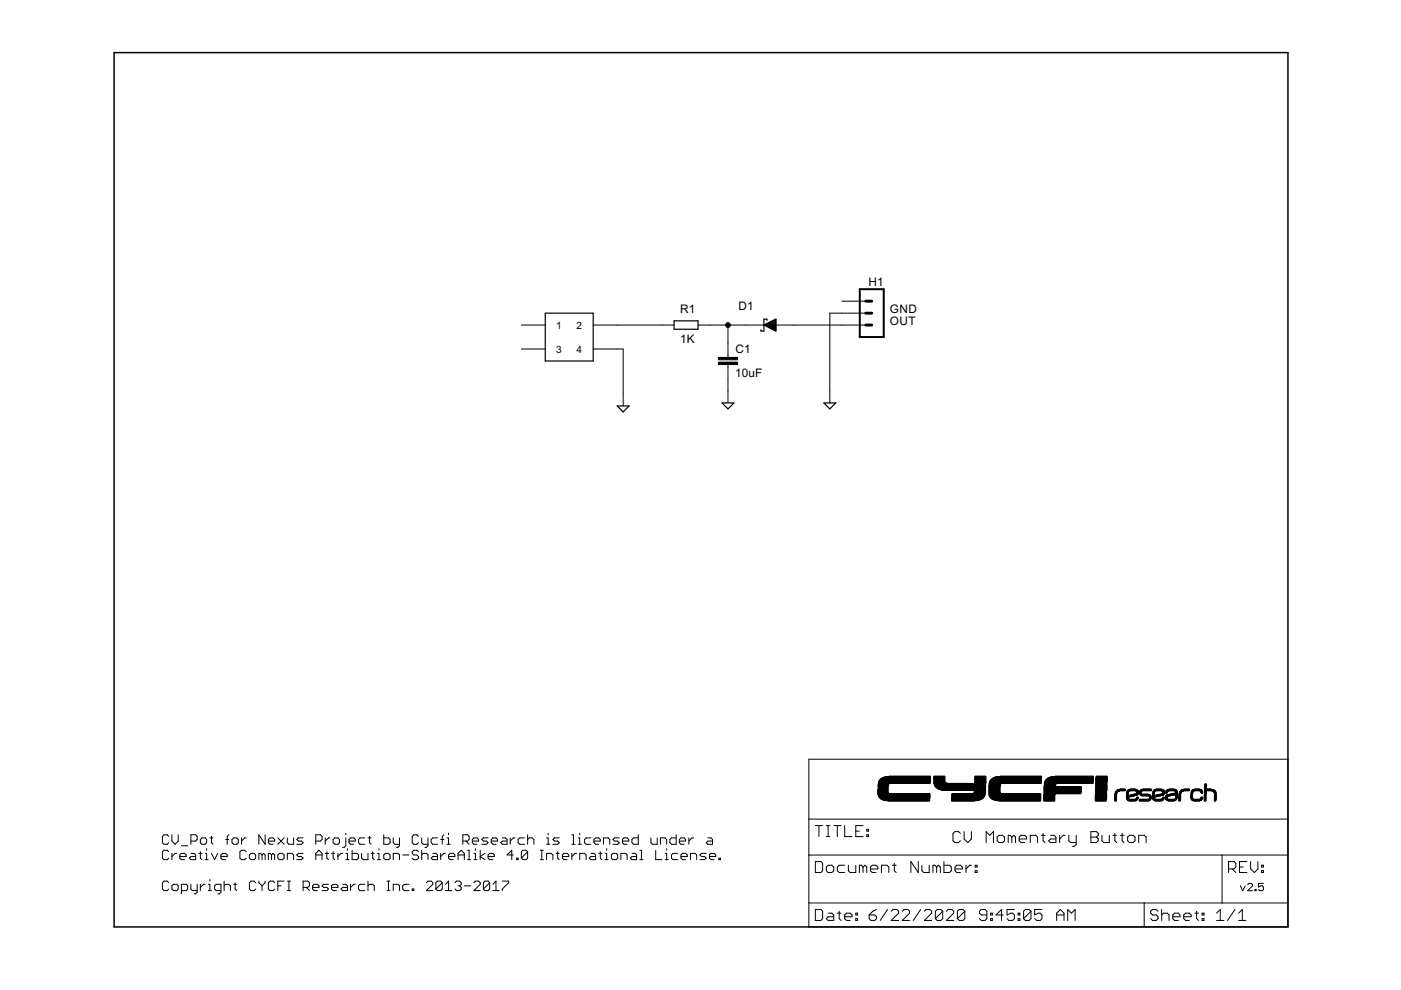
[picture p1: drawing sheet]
<svg xmlns="http://www.w3.org/2000/svg" width="297mm" height="210mm" viewBox="0 0 297 210" stroke-linecap="round" stroke-linejoin="round" font-family="sans-serif">
<defs><g id="words">
<g font-size="2.8">
<text x="156.6" y="65.8">D1</text>
<text x="184.1" y="60.5">H1</text>
<text x="144.2" y="66.4">R1</text>
<text x="188.7" y="66.4">GND</text>
<text x="188.7" y="68.9">OUT</text>
<text x="144.2" y="72.7">1K</text>
<text x="155.9" y="74.9">C1</text>
<text x="155.9" y="80">10uF</text>
</g>
<g font-size="2.4">
<text x="118" y="69.7">1</text>
<text x="122.3" y="69.7">2</text>
<text x="118" y="74.8">3</text>
<text x="122.3" y="74.8">4</text>
</g>
</g></defs>
<g fill="none" stroke="#000" stroke-width=".21">
<path d="M110.5 68.9h5.1M110.5 74h5.1M125.8 68.9h17.1M125.8 74h6.3v12.1M148 68.9h35.6M154.3 68.9v6.9M154.3 77.3v8.1M178.5 63.9h5.1M183.6 66.4h-7.7v19M35.8 177.3l-.3-.3h-.7l-.4 .3v1.4l.4 .3h.7l.3-.3M36.4 177v1.3l.7 .7 .7-.7v-1.3M38.5 179.3h1.3"/>
<path d="M40.5 178.3h1l.3-.3v-.7l-.3-.3h-1v2M42.5 178l.3-.3h.7l.3 .3v.7l-.3 .3h-.7l-.3-.3zM43.8 179.9v.4M44.5 177.7h.7M44.8 177.3v1.4l.4 .3M47.8 178h.7M48.5 177l-.3 .3v1.7M49.2 178l.3-.3h.7l.3 .3v.7l-.3 .3h-.7l-.3-.3zM51.2 177.7v1.3M52.2 177.7h-.3l-.7 .6M56.2 177v2l-1.3-2v2M56.9 178.3h1.3v-.3l-.3-.3h-.7l-.3 .3v.7l.3 .3h.7"/>
<path d="M58.9 177.7l1.3 1.3M60.2 177.7l-1.3 1.3M60.9 177.7v1l.4 .3h1v-1.3M64.3 177.7h-1l-.4 .3 .4 .3h.6l.4 .4-.4 .3h-1M67 178.3h.9l.4-.3v-.7l-.4-.3h-.9v2M69 177.7v1.3M70 177.7h-.4l-.6 .6M70.6 178l.4-.3h.6l.4 .3v.7l-.4 .3h-.6l-.4-.3zM73.3 177.7v1.6l-.3 .4h-.4M73.3 176.7v.3M73.7 179.9v.4M74 178.3h1.3v-.3l-.3-.3h-.7l-.3 .3v.7l.3 .3h.7"/>
<path d="M77.3 177.7h-1l-.3 .3v.7l.3 .3h1M78 177.7h.7M78.3 177.3v1.4l.4 .3M80.3 179.9v.4M81.4 177v2h1l.3-.3v-.7l-.3-.3h-1M83.4 177.7v1l.3 .3h1M84.7 177.7v1.6l-.3 .4h-.3M88.7 177.3l-.3-.3h-.7l-.3 .3v1.4l.3 .3h.7l.3-.3M89.4 177.7v1l.3 .3h1M90.7 177.7v1.6l-.3 .4h-.3M92.8 177.7h-1l-.4 .3v.7l.4 .3h1M93.4 178h.7"/>
<path d="M94.1 177l-.3 .3v1.7M94.8 179h.6M94.8 177.7h.3v1.3M95.1 176.7v.3M98.1 178.3h1l.4-.3v-.7l-.4-.3h-1v2M98.8 178.3l.7 .7M100.1 178.3h1.4v-.3l-.4-.3h-.6l-.4 .3v.7l.4 .3h.6M100.8 179.9v.4M103.5 177.7h-1l-.3 .3 .3 .3h.6l.4 .4-.4 .3h-.9M104.2 178.3h1.3v-.3l-.3-.3h-.7l-.3 .3v.7l.3 .3h.7M106.5 177.7h.7l.3 .3v1h-1l-.3-.3 .3-.4h1M108.2 177.7v1.3"/>
<path d="M109.2 177.7h-.4l-.6 .6M111.2 177.7h-1l-.3 .3v.7l.3 .3h1M111.9 178l.3-.3h.7l.3 .3v1M111.9 177v2M115.9 179h.7M115.9 177.7h.3v1.3M116.2 176.7v.3M118.6 177.7h-1l-.4 .3 .4 .3h.6l.4 .4-.4 .3h-1M121.2 177h.4v2M121.2 179h.7M122.6 179h.7M122.6 177.7h.3v1.3"/>
<path d="M122.9 176.7v.3M125.3 177.7h-1l-.4 .3v.7l.4 .3h1M125.9 178.3h1.4v-.3l-.4-.3h-.6l-.4 .3v.7l.4 .3h.6M128 179v-1.3h.9l.4 .3v1M128.6 179.9v.4M131.3 177.7h-1l-.3 .3 .3 .3h.7l.3 .4-.3 .3h-1M132 178.3h1.3v-.3l-.3-.3h-.7l-.3 .3v.7l.3 .3h.7M135.3 177v2h-1l-.3-.3v-.7l.3-.3h1M138 177.7v1l.3 .3h1v-1.3M140 179v-1.3h1l.4 .3v1M141.4 179.9v.4M143.4 177v2h-1l-.4-.3v-.7l.4-.3h1"/>
<path d="M144 178.3h1.4v-.3l-.4-.3h-.6l-.4 .3v.7l.4 .3h.6M146 177.7v1.3M147 177.7h-.3l-.7 .6M150.1 177.7h.6l.4 .3v1h-1l-.4-.3 .4-.4h1M171.5 161h101.6v35.5h-101.6zM171.5 173.7h101.6M172.9 175h1.5M173.6 175v2.4M175.2 175h.8M175.2 177.4h.8M175.6 175v2.4M176.8 175h1.5"/>
<path d="M177.5 175v2.4M179.1 175v2.4h1.6M181.4 176.2h.8M183 175h-1.6v2.4h1.6M183.8 177h.3v.4h-.3zM183.8 175.8h.3v.4h-.3zM203.6 176.7l-.4-.4h-.7l-.4 .4v1.6l.4 .3h.7l.4-.3M204.4 176.3v1.6l.8 .7 .8-.7v-1.6M209.1 178.6v-2.3l.7 .8 .8-.8v2.3M211.4 177.5l.4-.4h.8l.4 .4v.8l-.4 .3h-.8l-.4-.3zM214.5 177.5l-.4-.4h-.3v1.5M214.5 177.5v1.1"/>
<path d="M214.5 177.5l.4-.4 .4 .4v1.1M216.1 177.9h1.6v-.4l-.4-.4h-.8l-.4 .4v.8l.4 .3h.8M218.4 178.6v-1.5h1.2l.4 .4v1.1M220.8 177.1h.8M221.1 176.7v1.6l.5 .3M222.7 177.1h.8l.4 .4v1.1h-1.2l-.4-.3 .4-.4h1.2M224.7 177.1v1.5M225.8 177.1h-.4l-.7 .8M226.6 177.1v1.2l.4 .3h1.2M228.2 177.1v1.9l-.4 .4h-.4M231.3 176.3h1.2l.4 .4v.4l-.4 .4 .4 .4v.4l-.4 .3h-1.2zM231.3 177.5h1.2"/>
<path d="M233.6 177.1v1.2l.4 .3h1.2v-1.5M236 177.1h.7M236.4 176.7v1.6l.3 .3M237.5 177.1h.8M237.9 176.7v1.6l.4 .3M239.1 177.5l.4-.4h.8l.3 .4v.8l-.3 .3h-.8l-.4-.3zM241.4 178.6v-1.5h1.2l.4 .4v1.1M35.8 180.6l-.3-.3h-.7l-.4 .3v1.3l.4 .4h.7l.3-.4M35.8 187.2l-.3-.4h-.7l-.4 .4v1.3l.4 .3h.7l.3-.3M36.4 180.9v1.4M36.4 187.8l.4-.3h.7l.3 .3v.7l-.3 .3h-.7l-.4-.3zM37.5 180.9h-.4l-.7 .7"/>
<path d="M38.1 181.6h1.4v-.3l-.4-.4h-.6l-.4 .4v.6l.4 .4h.6M38.5 188.8h1l.3-.3v-.7l-.3-.3h-1v2M40.5 187.5v1l.3 .3h1M40.5 180.9h.6l.4 .4v1h-1l-.4-.4 .4-.3h1M41.8 187.5v1.7l-.3 .3h-.4M42.1 180.9h.7M42.5 180.6v1.3l.3 .4M42.5 187.5v1.3M43.5 180.9h.3v1.4M43.5 182.3h.7M43.5 187.5h-.3l-.7 .7M44.2 188.8h.6"/>
<path d="M44.2 187.5h.3v1.3M44.5 186.5v.3M44.8 180.9l.7 1.4 .7-1.4M46.8 181.6h1.4v-.3l-.4-.4h-.6l-.4 .4v.6l.4 .4h.6M46.8 188.8h-1l-.3-.3v-.7l.3-.3h1v1.7l-.3 .3h-.3M47.5 187.8l.3-.3h.7l.4 .3v1M47.5 186.8v2M49.5 187.5h.7M49.8 187.2v1.3l.4 .3M52.2 180.6l-.3-.3h-.7l-.3 .3v1.3l.3 .4h.7l.3-.4M53.2 180.9h.7l.3 .4v.6l-.3 .4h-.7l-.3-.4v-.6zM54.2 187.2l-.3-.4h-.7l-.3 .4v1.3l.3 .3h.7l.3-.3"/>
<path d="M54.9 186.8v.4l.7 .6M55.6 181.3l-.4-.4h-.3v1.4M55.6 181.3l.3-.4 .3 .4v1M55.6 181.3v1M55.6 187.8v1M56.2 186.8v.4l-.6 .6M57.6 181.3l-.4-.4h-.3v1.4M57.6 181.3l.3-.4 .3 .4v1M57.6 181.3v1M58.2 187.2l-.3-.4h-.7l-.3 .4v1.3l.3 .3h.7l.3-.3M58.9 187.8h.7M59.2 180.9h.7l.3 .4v.6l-.3 .4h-.7l-.3-.4v-.6z"/>
<path d="M60.2 186.8h-1.3v2M60.9 182.3v-1.4h1l.4 .4v1M60.9 186.8h.7M60.9 188.8h.7M61.3 186.8v2M64.3 180.9h-1l-.4 .4 .4 .3h.6l.4 .3-.4 .4h-1M64.3 188.2h1l.3-.4v-.6l-.3-.4h-1v2M64.9 188.2l.7 .6M66.3 188.2h1.3v-.4l-.3-.3h-.7l-.3 .3v.7l.3 .3h.7M67 182.3v-1.4l.6-.6 .7 .6v1.4M67 181.3h1.3M69 180.9h.6"/>
<path d="M69.3 180.6v1.3l.3 .4M69.6 187.5h-1l-.3 .3 .3 .4h.7l.3 .3-.3 .3h-1M70.3 180.9h.7M70.3 188.2h1.3v-.4l-.3-.3h-.7l-.3 .3v.7l.3 .3h.7M70.6 180.6v1.3l.4 .4M71.6 180.9v1.4M72.6 180.9h-.3l-.7 .7M72.6 187.5h.7l.4 .3v1h-1.1l-.3-.3 .3-.3h1.1M73.3 182.3h.7M73.3 180.9h.4v1.4M74.3 187.5v1.3M74.7 180.3v2h1l.3-.4v-.6l-.3-.4h-1"/>
<path d="M75.3 187.5h-.3l-.7 .7M76.7 180.9v1l.3 .4h1v-1.4M77.3 187.5h-1l-.3 .3v.7l.3 .3h1M78 186.8v2M78 187.8l.3-.3h.7l.4 .3v1M78.7 180.9h.7M79 180.6v1.3l.4 .4M80 182.3h.7M80 180.9h.3v1.4M81.7 180.9h.7l.3 .4v.6l-.3 .4h-.7l-.3-.4v-.6zM82 186.8h.7M82 188.8h.7"/>
<path d="M82.4 186.8v2M83.4 182.3v-1.4h1l.3 .4v1M83.4 188.8v-1.3h1l.3 .3v1M85.4 181.3h1.3M86.7 187.5h-1l-.3 .3v.7l.3 .3h1M87.4 188.5h.3v.3h-.3zM88.7 180.6l-.3-.3h-.7l-.3 .3v.3l.3 .4h.7l.3 .3v.3l-.3 .4h-.7l-.3-.4M89.4 180.3v2M89.4 181.3l.3-.4h.7l.3 .4v1M90.4 187.2l.3-.4h.7l.4 .4v.3l-1.4 1.3h1.4M91.8 180.9h.6l.4 .4v1h-1l-.4-.4 .4-.3h1M93.4 180.9v1.4"/>
<path d="M93.8 187.2v1.3l-.4 .3h-.6l-.4-.3M93.8 187.2l-.4-.4h-.6l-.4 .4v1.3M93.8 187.2l-1.4 1.3M94.4 180.9h-.3l-.7 .7M94.4 187.5l.7-.7v2M94.4 188.8h1.4M95.1 181.6h1.3v-.3l-.3-.4h-.7l-.3 .4v.6l.3 .4h.7M96.5 187.2l.3-.4h.7l.3 .4v.3l-.3 .3M97.1 181.3h1.3M97.1 182.3v-1.4l.7-.6 .6 .6v1.4M97.1 187.8h.4M97.5 187.8l.3 .4v.3l-.3 .3h-.7l-.3-.3"/>
<path d="M98.5 187.8h1.3M99.1 180.3h.4v2M99.1 182.3h.7M100.5 182.3h.6M100.5 180.9h.3v1.4M100.5 187.2l.3-.4h.7l.3 .4v.3l-1.3 1.3h1.3M101.8 180.3v2M102.8 180.9l-1 .7 1 .7M103.5 181.6h1.3v-.3l-.3-.4h-.7l-.3 .4v.6l.3 .4h.7M103.8 187.2l-.3-.4h-.7l-.3 .4v1.3M103.8 187.2v1.3l-.3 .3h-.7l-.3-.3M103.8 187.2l-1.3 1.3"/>
<path d="M104.5 188.8h1.3M104.5 187.5l.7-.7v2M106.5 186.8h1.3v.4l-1.3 1.3v.3M108.8 181.3h-1.3l1-1v2M109.5 181.9h.4v.4h-.4zM111.9 180.6v1.3l-.4 .4h-.7l-.3-.4M111.9 180.6l-.4-.3h-.7l-.3 .3v1.3M111.9 180.6l-1.4 1.3M114.6 180.3h.6M114.6 182.3h.6M114.9 180.3v2M115.9 182.3v-1.4h1l.3 .4v1"/>
<path d="M117.9 180.9h.7M118.2 180.6v1.3l.4 .4M119.2 181.6h1.4v-.3l-.4-.4h-.6l-.4 .4v.6l.4 .4h.6M121.2 180.9v1.4M122.3 180.9h-.4l-.7 .7M122.9 182.3v-1.4h1l.4 .4v1M125.3 180.9h.6l.4 .4v1h-1l-.4-.4 .4-.3h1M126.9 180.9h.7M127.3 180.6v1.3l.3 .4M128.3 182.3h.6M128.3 180.9h.3v1.4M130 180.9h.6l.4 .4v.6l-.4 .4h-.6l-.4-.4v-.6z"/>
<path d="M131.6 182.3v-1.4h1.1l.3 .4v1M134 180.9h.7l.3 .4v1h-1l-.4-.4 .4-.3h1M135.7 180.3h.3v2M135.7 182.3h.6M139 180.3v2h1.4M141 180.9h.4v1.4M141 182.3h.7M143.7 180.9h-1l-.3 .4v.6l.3 .4h1M144.4 181.6h1.3v-.3l-.3-.4h-.7l-.3 .4v.6l.3 .4h.7M146.4 182.3v-1.4h1l.3 .4v1M149.7 180.9h-1l-.3 .4 .3 .3h.7l.3 .3-.3 .4h-1M150.4 181.6h1.3v-.3l-.3-.4h-.7l-.3 .4v.6l.3 .4h.7"/>
<path d="M152.4 181.9h.4v.4h-.4zM171.5 181.3h101.6M171.5 191.5h101.6M172.9 182.7h1.1l.4 .3v1.6l-.4 .4h-1.1zM172.9 192.8h1.1l.4 .4v1.6l-.4 .4h-1.1zM175.2 183.8l.4-.3h.8l.4 .3v.8l-.4 .4h-.8l-.4-.4zM175.6 193.6h.8l.4 .4v1.2h-1.2l-.4-.4 .4-.4h1.2M177.5 193.6h.8M177.9 193.2v1.6l.4 .4M179.1 194.4h1.6v-.4l-.4-.4h-.8l-.4 .4v.8l.4 .4h.8M179.1 183.5h-1.2l-.4 .3v.8l.4 .4h1.2M179.9 183.5v1.1l.4 .4h1.1v-1.5"/>
<path d="M181.4 194.8h.4v.4h-.4zM181.4 193.6h.4v.4h-.4zM183 183.8l-.4-.3h-.4v1.5M183 183.8l.4-.3 .4 .3v1.2M183 183.8v1.2M184.3 194h1.2l.3 .4v.4l-.3 .4h-.8l-.4-.4zM184.6 184.2h1.5v-.4l-.4-.3h-.8l-.3 .3v.8l.3 .4h.8M185.8 192.8l-.7 .4-.8 .8M186.9 185v-1.5h1.2l.3 .3v1.2M188.2 192.8l-1.6 2.4M189 193.2l.4-.4h.7l.4 .4v.4l-1.5 1.6h1.5M189.2 183.5h.8"/>
<path d="M189.6 183v1.6l.4 .4M191.3 193.2l.4-.4h.8l.3 .4v.4l-1.5 1.6h1.5M194.7 182.7v2.3l-1.6-2.3v2.3M195.2 192.8l-1.6 2.4M195.5 183.5v1.1l.4 .4h1.1v-1.5M196 193.2l.4-.4h.7l.4 .4v.4l-1.5 1.6h1.5M198.6 183.8l-.4-.3h-.4v1.5M198.6 183.8v1.2M198.6 183.8l.4-.3 .4 .3v1.2M199.9 193.2v1.6l-.4 .4h-.8l-.4-.4M199.9 193.2l-.4-.4h-.8l-.4 .4v1.6M199.9 193.2l-1.6 1.6"/>
<path d="M200.1 182.7v2.3h1.2l.4-.4v-.8l-.4-.3h-1.2M200.7 193.2l.3-.4h.8l.4 .4v.4l-1.5 1.6h1.5M202.5 184.2h1.5v-.4l-.4-.3h-.7l-.4 .3v.8l.4 .4h.7M204.6 193.2v1.6l-.4 .4h-.8l-.4-.4M204.6 193.2l-.4-.4h-.8l-.4 .4v1.6M204.6 193.2l-1.6 1.6M204.8 183.5v1.5M206 183.5h-.4l-.8 .7M206.8 184.6h.4v.4h-.4zM206.8 183.5h.4v.3h-.4zM209.2 194h-1.1l-.4-.4v-.4l.4-.4h.7l.4 .4v1.6l-.4 .4h-.7l-.4-.4M210 194.8h.4v.4h-.4z"/>
<path d="M210 193.6h.4v.4h-.4zM212.7 194h-1.5l1.1-1.2v2.4M215.1 192.8h-1.6v1.2l.8-.4h.4l.4 .4v.8l-.4 .4h-.8l-.4-.4M215.9 194.8h.3v.4h-.3zM215.9 193.6h.3v.4h-.3zM218.6 193.2v1.6l-.4 .4h-.8l-.4-.4M218.6 193.2l-.4-.4h-.8l-.4 .4v1.6M218.6 193.2l-1.6 1.6M220.9 192.8h-1.5v1.2l.7-.4h.4l.4 .4v.8l-.4 .4h-.7l-.4-.4M224 194h1.6M224 195.2v-1.6l.8-.8 .8 .8v1.6M226.4 195.2v-2.4l.8 .8 .7-.8v2.4"/>
<path d="M242.6 191.5v5M245.5 193.2l-.4-.4h-.8l-.3 .4v.4l.3 .4h.8l.4 .4v.4l-.4 .4h-.8l-.3-.4M246.3 194l.4-.4h.8l.4 .4v1.2M246.3 192.8v2.4M248.6 194.4h1.6v-.4l-.4-.4h-.8l-.4 .4v.8l.4 .4h.8M251 194.4h1.5v-.4l-.3-.4h-.8l-.4 .4v.8l.4 .4h.8M253.3 193.6h.8M253.7 193.2v1.6l.4 .4M254.9 194.8h.4v.4h-.4zM254.9 193.6h.4v.4h-.4zM257.9 195.2h1.6M257.9 193.6l.8-.8v2.4"/>
<path d="M259.1 181.3v10.2M260.5 184.2h1.1l.4-.4v-.8l-.4-.3h-1.1v2.3M261.3 184.2l.7 .8M261.8 192.8l-1.5 2.4M262.6 195.2h1.6M262.6 193.6l.8-.8v2.4M262.8 183.8h.8M263 187.8l.5 1 .5-1M264.4 182.7h-1.6v2.3h1.6M264.5 187.6l.3-.3h.5l.3 .3v.2l-1.1 1h1.1M265.2 182.7v1.5l.7 .8 .8-.8v-1.5M266.1 188.6h.2v.2h-.2z"/>
<path d="M267.5 183.5h.4v.3h-.4zM267.5 184.6h.4v.4h-.4zM267.9 187.3h-1.1v.8l.8-.3 .3 .3v.5l-.3 .2h-.5l-.3-.2"/>
</g>
<g fill="#000" stroke="#000" stroke-width=".21">
<path d="M152.3 76.8h4.1v.5h-4.1zM152.3 75.8h4.1v.5h-4.1zM186.1 168.4h11.1zM186.1 168.3l11.1 .1zM186.1 168.1l2.3 .1zM186.1 167.9l2.2 .1zM186.1 167.9h2.2zM186.1 167.8l2.2 .1zM186.1 167.7l2.2 .1zM186.1 167.7h2.2zM186.1 167.6l2.2 .1zM186.1 167.6h2.2z"/>
<path d="M186.1 167.5h2.2zM186.1 167.4l2.2 .1zM186.1 167.4h2.2zM186.1 167.3h2.2zM186.1 168.3h2.5zM186.1 168.2h2.4zM186.1 168.1h2.2zM186.1 168h2.2zM186.2 166.7l2.1 .1zM186.2 166.7h2.1zM186.2 166.6h2.1zM186.2 166.5l2.1 .1z"/>
<path d="M186.2 166.5h2.1zM186.2 166.4l2.1 .1zM186.2 166.2l2.3 .1zM186.2 168.6l11 .1zM186.2 168.6h11zM186.2 168.5l11 .1zM186.2 168.4l11 .1zM186.2 167.2l2.1 .1zM186.2 167.2h2.1zM186.2 167.1l2.1 .1zM186.2 167l2.1 .1zM186.2 167h2.1z"/>
<path d="M186.2 166.9l2.1 .1zM186.2 166.9h2.1zM186.2 166.8h2.1zM186.2 166.3l2.2 .1zM186.2 166.3h2.2zM186.2 166.2h2.3zM186.2 166.1h2.5zM186.2 168.8l11 .1zM186.2 168.8h11zM186.2 168.7h11zM186.3 166l10.9 .1zM186.3 166h10.9z"/>
<path d="M186.3 165.9h10.9zM186.3 165.8l10.9 .1zM186.3 165.8h10.9zM186.3 165.7l10.9 .1zM186.3 165.7h10.9zM186.3 168.9h10.9zM186.4 169l10.8 .1zM186.4 169h10.8zM186.4 165.6h10.9zM186.4 165.5l10.9 .1zM186.5 169.1h10.7zM186.5 165.5h10.8z"/>
<path d="M186.5 169.1l10.7 .1zM186.5 165.4h10.8zM186.5 165.3l10.8 .1zM186.6 169.2h10.6zM186.6 165.3h10.7zM186.6 165.2h10.7zM186.6 169.3h10.5zM186.7 169.3l10.4 .1zM186.7 165.1l10.6 .1zM186.8 165.1h10.5zM186.8 169.4h10.3zM186.9 165l10.4 .1z"/>
<path d="M186.9 169.5h10.2zM187 165h10.3zM187 169.5l10.1 .1zM187.1 164.9h10.2zM187.2 169.6h9.9zM187.2 164.8l10.1 .1zM187.4 164.8h9.9zM187.4 169.7h9.7zM187.6 164.7h9.7zM187.7 169.7l9.4 .1zM187.9 164.6l9.4 .1zM188.2 169.8h8.9z"/>
<path d="M188.5 164.6h8.8zM198 166.1h11zM198 166l2.8 .1zM198 166h2.6zM198 165.9h2.5zM198 165.8l2.4 .1zM198 165.8h2.4zM198 165.7l2.3 .1zM198 165.7h2.3zM198 165.6h2.3zM198 165.5l2.3 .1zM198 165.5h2.3z"/>
<path d="M198 165.4h2.3zM198 165.3l2.3 .1zM198 165.3h2.3zM198 165.2h2.3zM198 165.1l2.3 .1zM198 165.1h2.3zM198 165l2.3 .1zM198 165h2.3zM198 164.9h2.3zM198 164.8l2.3 .1zM198 164.8h2.3zM198 164.7h2.3z"/>
<path d="M198 164.6l2.3 .1zM198 164.6h2.3zM198.1 166.3h10.9zM198.1 166.2l10.9 .1zM198.1 166.2h10.9zM198.1 166.5h10.9zM198.1 166.4l10.9 .1zM198.1 166.3l10.9 .1zM198.2 166.6h10.8zM198.2 166.5l10.8 .1zM198.2 166.7h10.8zM198.3 166.7l10.7 .1z"/>
<path d="M198.4 166.9h10.6zM198.4 166.8h10.6zM198.4 166.9l10.6 .1zM198.5 167h10.5zM198.6 167l10.4 .1zM198.7 167.1l10.3 .1zM198.8 167.2h10.2zM198.9 167.2l10.1 .1zM199.1 167.3h9.9zM199.2 167.4h9.8zM199.4 167.4l9.6 .1zM199.6 167.5h9.4z"/>
<path d="M200.1 167.6h8.9zM201.7 169.8h5zM201.7 169.7l5.5 .1zM201.7 169.7h5.8zM201.7 169.6h6.1zM201.7 169.5l6.2 .1zM201.7 169.5h6.4zM201.7 169.4h6.4zM201.7 169.3l6.6 .1zM201.8 169.3h6.5zM201.8 169.2h6.6zM201.8 169.1l6.7 .1z"/>
<path d="M201.8 169.1h6.7zM201.8 169l6.8 .1zM201.8 169h6.9zM201.8 168.9h6.9zM201.8 168.8l6.9 .1zM201.8 168.8h7zM201.8 168.7h7zM201.8 168.6l7 .1zM201.8 168.6h7zM201.8 168.5l7 .1zM201.8 168.4l7 .1zM201.8 168.4h7z"/>
<path d="M201.8 168.3l7.1 .1zM206.2 168.3h2.7zM206.4 168.2h2.5zM206.5 168.1l2.4 .1zM206.5 168.1h2.4zM206.5 168h2.4zM206.5 167.9l2.4 .1zM206.6 167.9h2.3zM206.6 167.8l2.4 .1zM206.6 167.7l2.4 .1zM206.6 167.7h2.4zM206.6 167.6l2.4 .1z"/>
<path d="M206.6 166l2.4 .1zM206.6 166h2.4zM206.7 165.9h2.3zM206.7 165.8l2.3 .1zM206.7 165.8h2.3zM206.7 165.7l2.3 .1zM206.7 165.7h2.3zM206.7 165.6h2.3zM206.7 165.5l2.3 .1zM206.7 165.5h2.3zM206.7 165.4h2.3zM206.7 165.3l2.3 .1z"/>
<path d="M206.7 165.3h2.3zM206.7 165.2h2.3zM206.7 165.1l2.3 .1zM206.7 165.1h2.3zM206.7 165l2.3 .1zM206.7 165h2.3zM206.7 164.9h2.3zM206.7 164.8l2.3 .1zM206.7 164.8h2.3zM206.7 164.7h2.3zM206.7 164.6l2.3 .1zM206.7 164.6h2.3z"/>
<path d="M209.7 168.5l10.9 .1zM209.7 168.4l10.9 .1zM209.7 168.4h10.9zM209.7 168.3l10.9 .1zM209.7 168.3h2.6zM209.7 168.2h2.5zM209.7 168.1l2.4 .1zM209.7 168.1h2.4zM209.7 168h2.4zM209.7 167.9l2.3 .1zM209.7 167.9h2.3zM209.7 167.8l2.3 .1z"/>
<path d="M209.7 167.7l2.3 .1zM209.7 167.7h2.3zM209.7 167.6l2.3 .1zM209.7 167.6h2.3zM209.7 167.5h2.3zM209.7 167.4l2.3 .1zM209.7 167.4h2.3zM209.7 167.3h2.3zM209.7 167.2l2.3 .1zM209.7 167.2h2.3zM209.7 167.1l2.3 .1zM209.7 167l2.3 .1z"/>
<path d="M209.7 167h2.3zM209.7 166.9l2.3 .1zM209.7 166.9h2.3zM209.7 166.8h2.3zM209.7 166.7l2.4 .1zM209.7 166.7h2.4zM209.7 166.6h2.4zM209.7 166.5l2.4 .1zM209.7 166.5h2.4zM209.7 166.4l2.4 .1zM209.7 168.8h11zM209.7 168.7h11z"/>
<path d="M209.7 168.6l11 .1zM209.7 168.6h11zM209.7 166.3l2.4 .1zM209.7 166.3h2.5zM209.7 166.2l2.5 .1zM209.7 166.2h2.6zM209.7 166.1h2.7zM209.7 166l11.1 .1zM209.7 166h11.1zM209.7 165.9h11.1zM209.8 168.9h10.8zM209.8 168.8l10.8 .1z"/>
<path d="M209.8 165.8l11 .1zM209.8 165.8h11zM209.8 165.7l11 .1zM209.9 169h10.8zM209.9 165.7h10.9zM209.9 165.6h10.9zM209.9 169.1h10.7zM209.9 169l10.7 .1zM209.9 165.5l10.9 .1zM209.9 165.5h10.9zM210 169.1l10.7 .1zM210 165.4h10.8z"/>
<path d="M210.1 169.2h10.5zM210.1 165.3l10.7 .1zM210.1 169.3h10.6zM210.1 165.3h10.7zM210.2 165.2h10.6zM210.2 169.3l10.5 .1zM210.2 165.1l10.6 .1zM210.3 169.4h10.3zM210.3 165.1h10.5zM210.4 165l10.4 .1zM210.4 169.5h10.2zM210.5 165h10.3z"/>
<path d="M210.6 169.5l10 .1zM210.6 164.9h10.2zM210.8 169.6h9.9zM210.8 164.8l10 .1zM210.9 164.8h9.9zM210.9 169.7h9.7zM211.1 164.7h9.7zM211.2 169.7l9.4 .1zM211.5 164.6l9.4 .1zM211.8 169.8h8.9zM212 164.6h8.8zM221.3 169.8h2.3z"/>
<path d="M221.3 169.7l2.3 .1zM221.3 169.7h2.3zM221.3 169.6h2.3zM221.3 169.5l2.3 .1zM221.3 169.5h2.3zM221.3 169.4h2.3zM221.3 169.3l2.3 .1zM221.3 169.3h2.3zM221.3 169.2h2.3zM221.3 169.1l2.3 .1zM221.3 169.1h2.3zM221.3 169l2.3 .1z"/>
<path d="M221.3 169h2.3zM221.3 168.9h2.3zM221.3 168.8l2.3 .1zM221.3 168.8h2.3zM221.3 168.7h2.3zM221.3 168.6l2.3 .1zM221.3 168.6h2.3zM221.3 168.5l2.4 .1zM221.3 168.4l2.4 .1zM221.4 168.4h2.3zM221.4 168.3l2.3 .1zM221.4 168.3h7.8z"/>
<path d="M221.4 168.2h7.8zM221.4 168.1l7.8 .1zM221.4 168.1h7.8zM221.4 168h7.8zM221.4 167.9l7.8 .1zM221.4 167.9h7.8zM221.4 167.8l7.8 .1zM221.4 167.7l7.8 .1zM221.4 167.7h7.8zM221.4 167.6l7.8 .1zM221.4 167.6h7.8zM221.4 167.5h7.8z"/>
<path d="M221.4 167.4l7.8 .1zM221.4 167.4h7.8zM221.4 167.3h7.8zM221.4 167.2l7.8 .1zM221.4 167.2h7.8zM221.4 167.1l7.8 .1zM221.4 167l7.8 .1zM221.4 167h7.8zM221.4 166.9l7.8 .1zM221.4 166.9h7.8zM221.4 166.8h7.8zM221.4 166.7l2.4 .1z"/>
<path d="M221.4 166.7h2.4zM221.4 166.6h2.4zM221.4 166.5l2.4 .1zM221.4 166.5h2.4zM221.4 166.4l2.4 .1zM221.4 166.3l2.4 .1zM221.4 166.3h2.4zM221.4 166.2l2.5 .1zM221.4 166.2h2.6zM221.4 166.1h2.7zM221.5 166l10.3 .1zM221.5 166h10.3z"/>
<path d="M221.5 165.9h10.3zM221.5 165.8l10.3 .1zM221.5 165.8h10.3zM221.6 165.7l10.2 .1zM221.6 165.7h10.2zM221.6 165.6h10.2zM221.6 165.5l10.2 .1zM221.6 165.5h10.2zM221.7 165.4h10.1zM221.7 165.3l10.1 .1zM221.8 165.3h10zM221.9 165.2h9.9z"/>
<path d="M221.9 165.1l9.9 .1zM222 165.1h9.8zM222.1 165l9.7 .1zM222.2 165h9.6zM222.3 164.9h9.5zM222.4 164.8l9.4 .1zM222.6 164.8h9.2zM222.8 164.7h9zM223.1 164.6l8.7 .1zM223.7 164.6h8.1zM232.2 169.8h2.3zM232.2 169.7l2.3 .1z"/>
<path d="M232.2 169.7h2.3zM232.2 169.6h2.3zM232.2 169.5l2.3 .1zM232.2 169.5h2.3zM232.2 169.4h2.3zM232.2 169.3l2.4 .1zM232.2 169.3h2.4zM232.2 169.2h2.4zM232.2 169.1l2.4 .1zM232.2 169.1h2.4zM232.2 169l2.4 .1zM232.2 169h2.4z"/>
<path d="M232.2 168.9h2.4zM232.2 168.8l2.4 .1zM232.2 168.8h2.4zM232.2 168.7h2.4zM232.2 168.6l2.4 .1zM232.2 168.6h2.4zM232.2 168.5l2.4 .1zM232.2 168.4l2.4 .1zM232.3 168.4h2.3zM232.3 168.3l2.3 .1zM232.3 168.3h2.3zM232.3 168.2h2.3z"/>
<path d="M232.3 168.1l2.3 .1zM232.3 168.1h2.3zM232.3 168h2.3zM232.3 167.9l2.3 .1zM232.3 167.9h2.3zM232.3 167.8l2.3 .1zM232.3 167.7l2.3 .1zM232.3 167.7h2.3zM232.3 167.6l2.3 .1zM232.3 167.6h2.4zM232.3 167.5h2.4zM232.3 167.4l2.4 .1z"/>
<path d="M232.3 167.4h2.4zM232.3 167.3h2.4zM232.3 167.2l2.4 .1zM232.3 167.2h2.4zM232.3 167.1l2.4 .1zM232.3 167l2.4 .1zM232.3 167h2.4zM232.3 166.9l2.4 .1zM232.3 166.9h2.4zM232.3 166.8h2.4zM232.3 166.7l2.4 .1zM232.3 166.7h2.4z"/>
<path d="M232.3 166.6h2.4zM232.3 166.5l2.4 .1zM232.3 166.5h2.4zM232.3 166.4l2.4 .1zM232.3 166.3l2.4 .1zM232.3 166.3h2.4zM232.3 166.2l2.4 .1zM232.3 166.2h2.4zM232.3 166.1h2.4zM232.3 166l2.4 .1zM232.3 166h2.4zM232.3 165.9h2.4z"/>
<path d="M232.3 165.8l2.4 .1zM232.3 165.8h2.4zM232.3 165.7l2.5 .1zM232.3 165.7h2.5zM232.3 165.6h2.5zM232.3 165.5l2.5 .1zM232.3 165.5h2.5zM232.3 165.4h2.5zM232.3 165.3l2.5 .1zM232.3 165.3h2.5zM232.3 165.2h2.5zM232.3 165.1l2.5 .1z"/>
<path d="M232.3 165.1h2.5zM232.3 165l2.5 .1zM232.3 165h2.5zM232.3 164.9h2.5zM232.3 164.8l2.5 .1zM232.4 164.8h2.3zM232.4 164.7h2.3zM232.4 164.6l2.3 .1zM232.4 164.6h2.3zM236.3 169.8h.4zM236.3 169.7l.4 .1zM236.3 169.7h.4z"/>
<path d="M236.3 169.6h.4zM236.3 169.5l.4 .1zM236.3 169.5h.4zM236.3 169.4h.4zM236.3 169.3l.4 .1zM236.3 169.3h.4zM236.3 169.2h.4zM236.3 169.1l.4 .1zM236.3 169.1h.4zM236.3 169l.4 .1zM236.3 169h.4zM236.3 168.9h.4z"/>
<path d="M236.3 168.8l.4 .1zM236.3 168.8h.4zM236.3 168.7h.4zM236.3 168.6l.4 .1zM236.3 168.6h.4zM236.3 168.5l.4 .1zM236.4 168.4l.3 .1zM236.4 168.4h.3zM236.4 168.3l.4 .1zM236.4 168.3h.4zM236.4 168.2h.4zM236.4 168.1l.4 .1z"/>
<path d="M236.5 168.1h.4zM236.5 168h.4zM236.5 167.9l.4 .1zM236.5 167.9h.5zM236.5 167.8l.5 .1zM236.6 167.7l.6 .1zM236.7 167.7h.7zM236.7 167.6l1.9 .1zM236.8 167.6h1.8zM236.9 167.5h1.6zM237 167.4l1.5 .1zM237.1 167.4h1.4z"/>
<path d="M237.4 167.3h1.2zM238.8 169.2h.4zM238.8 169.1l.4 .1zM238.8 169.1h.4zM238.8 169l.4 .1zM238.8 169h.7zM238.8 168.9h1zM238.8 168.8l1.3 .1zM238.8 168.8h1.6zM238.8 168.7h1.8zM238.8 168.6l2.1 .1zM238.8 168.6h.4z"/>
<path d="M238.9 169.4h.5zM238.9 169.3l.4 .1zM238.9 169.3h.4zM238.9 168.5l.3 .1zM238.9 168.4l.3 .1zM238.9 168.4h.3zM238.9 168.3l.3 .1zM238.9 168.3h.4zM238.9 168.2h.4zM238.9 168.1l.4 .1zM238.9 168.1h.4zM238.9 168h.4z"/>
<path d="M238.9 167.9l.4 .1zM238.9 167.9h.4zM239 169.5l2.2 .1zM239 169.5h2.2zM239 167.8l.3 .1zM239 167.7l.4 .1zM239 167.7h.6zM239 169.6h2.1zM239 167.6l2.3 .1zM239.1 169.7h1.9zM239.1 167.6h2.1zM239.1 167.5h2.1z"/>
<path d="M239.2 169.7l1.8 .1zM239.2 167.4l1.9 .1zM239.3 169.8h1.5zM239.3 167.4h1.7zM239.5 168.6h1.6zM239.6 167.3h1.1zM239.8 168.5l1.4 .1zM240.1 168.4l1.2 .1zM240.3 168.4h1zM240.7 168.3l.6 .1zM240.7 169.4h.5zM240.7 167.7h.7z"/>
<path d="M240.9 169.3l.4 .1zM240.9 167.7l.5 .1zM240.9 169.3h.4zM240.9 169.2h.4zM240.9 168.3h.4zM240.9 167.8l.4 .1zM241 169.1l.4 .1zM241 169.1h.4zM241 169l.4 .1zM241 168.2h.4zM241 168.1l.4 .1zM241 168.1h.4z"/>
<path d="M241 168h.4zM241 167.9l.4 .1zM241 167.9h.4zM241.6 169.8h2zM241.6 169.7l2.2 .1zM241.6 169.7h2.2zM241.6 169.6h2.3zM241.6 169.5l2.4 .1zM241.6 169.5h2.4zM241.6 168.3l.4 .1zM241.6 168.3h.4zM241.6 168.2h.4z"/>
<path d="M241.6 168.1l.4 .1zM241.6 168.1h.4zM241.6 168h.4zM241.6 167.9l.4 .1zM241.6 167.9h.4zM241.6 167.8l.4 .1zM241.6 167.7l.4 .1zM241.7 168.4l2.1 .1zM241.7 168.4h1.8zM241.7 167.7h.5zM241.7 167.6l2.4 .1zM241.7 168.5l2.1 .1z"/>
<path d="M241.7 167.6h2.5zM241.8 168.6h2.1zM241.8 167.5h2.3zM241.9 168.6l2 .1zM241.9 167.4l2.3 .1zM242 168.7h2zM242 167.4h2.2zM242.3 167.3h1.8zM243.5 168.8h.5zM243.6 169.4h.4zM243.6 169.3l.4 .1zM243.6 169.3h.4z"/>
<path d="M243.6 168.9h.5zM243.6 168.8l.4 .1zM243.7 169.2h.4zM243.7 169.1l.4 .1zM243.7 169.1h.4zM243.7 169l.4 .1zM243.7 169h.4zM244.3 169.2h.5zM244.3 169.1l.4 .1zM244.3 169.1h.4zM244.3 169l.5 .1zM244.3 169h.7z"/>
<path d="M244.3 168.9h1.1zM244.3 168.8l1.3 .1zM244.3 168.8h1.6zM244.3 168.7h1.9zM244.3 168.6l2.1 .1zM244.3 168.6h.4zM244.4 169.4h.5zM244.4 169.3l.4 .1zM244.4 169.3h.4zM244.4 168.5l.3 .1zM244.4 168.4l.3 .1zM244.4 168.4h.3z"/>
<path d="M244.4 168.3l.3 .1zM244.4 168.3h.4zM244.4 168.2h.4zM244.4 168.1l.4 .1zM244.4 168.1h.4zM244.4 168h.4zM244.4 167.9l.4 .1zM244.4 167.9h.4zM244.5 169.5l2.2 .1zM244.5 169.5h2.3zM244.5 167.8l.4 .1zM244.5 167.7l.4 .1z"/>
<path d="M244.5 167.7h.6zM244.5 169.6h2.1zM244.5 167.6l2.3 .1zM244.6 169.7h1.9zM244.6 167.6h2.2zM244.7 167.5h2zM244.7 169.7l1.8 .1zM244.7 167.4l1.9 .1zM244.9 169.8h1.4zM244.9 167.4h1.6zM245 168.6h1.6zM245.1 167.3h1.2z"/>
<path d="M245.4 168.5l1.4 .1zM245.6 168.4l1.2 .1zM245.9 168.4h.9zM246.2 168.3l.7 .1zM246.3 169.4h.5zM246.3 167.7h.6zM246.4 169.3l.4 .1zM246.4 167.7l.5 .1zM246.4 169.3h.4zM246.4 169.2h.4zM246.4 168.3h.5zM246.4 167.8l.5 .1z"/>
<path d="M246.5 169.1l.4 .1zM246.5 169.1h.4zM246.5 169l.4 .1zM246.5 168.2h.4zM246.5 168.1l.4 .1zM246.5 168.1h.4zM246.5 168h.4zM246.5 167.9l.4 .1zM246.5 167.9h.4zM247.1 169.3l.5 .1zM247.1 169.3h.4zM247.1 169.2h.4z"/>
<path d="M247.1 169.1l.4 .1zM247.1 169.1h.4zM247.1 169l.4 .1zM247.1 169h.4zM247.1 169.5h2.4zM247.1 169.4h.5zM247.1 168.9h.4zM247.1 168.8l.6 .1zM247.1 168.8h.8zM247.1 168.1l.3 .1zM247.1 168.1h.4zM247.1 168h.4z"/>
<path d="M247.1 167.9l.4 .1zM247.1 167.9h.4zM247.2 169.5l2.2 .1zM247.2 168.7h1zM247.2 168.6l1.3 .1zM247.2 167.8l.4 .1zM247.2 167.7l.4 .1zM247.2 167.7h.6zM247.3 169.6h2zM247.3 168.6h1.5zM247.3 167.6l2.3 .1zM247.3 169.7h2z"/>
<path d="M247.3 167.6h2.2zM247.4 169.7l1.8 .1zM247.4 168.5l1.7 .1zM247.4 167.5h2zM247.5 167.4l1.9 .1zM247.6 169.8h1.4zM247.6 167.4h1.6zM247.6 168.4l2 .1zM247.8 167.3h1.2zM248 168.4h1.6zM248.2 168.3l1.4 .1zM248.5 168.3h1.1z"/>
<path d="M248.8 168.2h.8zM249 169.4h.5zM249 167.7h.5zM249.1 169.3l.4 .1zM249.1 168.1l.5 .1zM249.1 167.7l.4 .1zM249.2 169.3h.4zM249.2 169.2h.4zM249.2 167.8l.4 .1zM249.2 169.1l.4 .1zM249.2 169.1h.4zM249.2 169l.4 .1z"/>
<path d="M249.2 169h.4zM249.2 168.9h.4zM249.2 168.8l.4 .1zM249.2 168.8h.4zM249.2 168.7h.4zM249.2 168.6l.4 .1zM249.2 168.6h.4zM249.2 168.5l.4 .1zM249.2 168.1h.4zM249.2 168h.4zM249.2 167.9l.4 .1zM249.2 167.9h.4z"/>
<path d="M249.9 169.8h.4zM249.9 169.7l.4 .1zM249.9 169.7h.4zM249.9 169.6h.4zM249.9 169.5l.4 .1zM249.9 169.5h.4zM249.9 169.4h.4zM249.9 169.3l.4 .1zM249.9 169.3h.4zM249.9 169.2h.4zM249.9 169.1l.4 .1zM249.9 169.1h.4z"/>
<path d="M249.9 169l.4 .1zM249.9 169h.4zM249.9 168.9h.4zM249.9 168.8l.4 .1zM249.9 168.8h.4zM249.9 168.7h.4zM249.9 168.6l.4 .1zM249.9 168.6h.4zM249.9 168.5l.4 .1zM250 168.4l.3 .1zM250 168.4h.3zM250 168.3l.4 .1z"/>
<path d="M250 168.3h.4zM250 168.2h.4zM250 168.1l.4 .1zM250.1 168.1h.3zM250.1 168h.3zM250.1 167.9l.4 .1zM250.1 167.9h.4zM250.1 167.8l.5 .1zM250.2 167.7l.5 .1zM250.3 167.7h.7zM250.3 167.6l1.9 .1zM250.4 167.6h1.8z"/>
<path d="M250.4 167.5h1.7zM250.6 167.4l1.5 .1zM250.7 167.4h1.4zM251 167.3h1.2zM252.5 169.2h.4zM252.5 169.1l.4 .1zM252.5 169.1h.4zM252.5 169l.4 .1zM252.5 169h.4zM252.5 168.9h.4zM252.5 168.8l.4 .1zM252.5 168.8h.4z"/>
<path d="M252.5 168.7h.4zM252.5 168.6l.4 .1zM252.5 168.6h.4zM252.5 168.5l.4 .1zM252.5 169.4h.5zM252.5 169.3l.5 .1zM252.5 169.3h.4zM252.5 168.4l.3 .1zM252.5 168.4h.3zM252.5 168.3l.3 .1zM252.5 168.3h.3zM252.5 168.2h.4z"/>
<path d="M252.5 168.1l.4 .1zM252.5 168.1h.4zM252.5 168h.4zM252.5 167.9l.4 .1zM252.5 167.9h.4zM252.6 169.5l2.2 .1zM252.6 169.5h2.3zM252.6 167.8l.4 .1zM252.6 167.7l.4 .1zM252.6 167.7h.6zM252.7 169.6h2zM252.7 167.6l2.3 .1z"/>
<path d="M252.7 169.7h2zM252.7 167.6h2.2zM252.8 167.5h2zM252.9 169.7l1.7 .1zM252.9 167.4l1.9 .1zM253 169.8h1.4zM253 167.4h1.6zM253.2 167.3h1.2zM254.4 169.4h.5zM254.4 167.7h.5zM254.5 169.3l.4 .1zM254.5 167.7l.4 .1z"/>
<path d="M254.6 169.3h.3zM254.6 169.2h.3zM254.6 167.8l.4 .1zM254.6 169.1l.4 .1zM254.6 169.1h.4zM254.6 169l.4 .1zM254.6 168.1h.4zM254.6 168h.4zM254.6 167.9l.4 .1zM254.6 167.9h.4zM254.7 168.1l.3 .1zM255.3 169.8h.4z"/>
<path d="M255.3 169.7l.4 .1zM255.3 169.7h.4zM255.3 169.6h.4zM255.3 169.5l.4 .1zM255.3 169.5h.4zM255.3 169.4h.4zM255.3 169.3l.4 .1zM255.3 169.3h.4zM255.3 169.2h.4zM255.3 169.1l.4 .1zM255.3 169.1h.4zM255.3 169l.4 .1z"/>
<path d="M255.3 169h.4zM255.3 168.9h.4zM255.3 168.8l.4 .1zM255.3 168.8h.4zM255.3 168.7h.4zM255.3 168.6l.4 .1zM255.3 168.6h.4zM255.3 168.5l.4 .1zM255.4 168.2h.4zM255.4 168.1l.4 .1zM255.4 168.1h.4zM255.4 168h.4z"/>
<path d="M255.4 167.9l.4 .1zM255.4 167.9h.4zM255.4 167.8l.4 .1zM255.4 167.7l.4 .1zM255.4 167.7h.4zM255.4 167.6h2.1zM255.4 167.2l.4 .1zM255.4 167.2h.4zM255.4 167.1l.4 .1zM255.4 167l.4 .1zM255.4 167h.4zM255.4 166.9l.4 .1z"/>
<path d="M255.4 166.9h.4zM255.4 166.8h.4zM255.4 166.7l.4 .1zM255.4 166.7h.4zM255.4 168.4l.3 .1zM255.4 168.4h.3zM255.4 168.3l.3 .1zM255.4 168.3h.3zM255.4 167.6l2.2 .1zM255.4 167.5h2.1zM255.4 167.4l1.9 .1zM255.4 167.4h1.8z"/>
<path d="M255.4 167.3h1.4zM255.4 166.3l.4 .1zM255.4 166.3h.4zM255.5 166.6h.3zM255.5 166.5l.3 .1zM255.5 166.5h.3zM255.5 166.4l.3 .1zM255.5 166.2l.3 .1zM256.9 167.7h.8zM257.2 167.7l.5 .1zM257.2 167.8l.5 .1zM257.3 167.9h.5z"/>
<path d="M257.4 167.9l.4 .1zM257.4 169.8h.4zM257.4 168h.4zM257.4 168.1h.5zM257.5 169.5l.4 .1zM257.5 169.5h.4zM257.5 169.4h.4zM257.5 169.3l.4 .1zM257.5 169.3h.4zM257.5 169.2h.4zM257.5 169.1l.4 .1zM257.5 169.1h.4z"/>
<path d="M257.5 169l.4 .1zM257.5 169h.4zM257.5 168.9h.4zM257.5 168.8l.4 .1zM257.5 168.8h.4zM257.5 168.7h.4zM257.5 168.6l.4 .1zM257.5 168.6h.4zM257.5 168.5l.4 .1zM257.5 168.4l.4 .1zM257.5 168.4h.4zM257.5 168.3l.4 .1z"/>
<path d="M257.5 168.3h.4zM257.5 168.2h.4zM257.5 168.1l.4 .1zM257.5 169.7l.3 .1zM257.5 169.7h.3zM257.5 169.6h.3z"/>
</g>
<path d="M24.2 11.2h248.9v185.3h-248.9z" fill="none" stroke="#000" stroke-width=".32"/>
<path d="M182.3 61.3h5.1v10.2h-5.1z" fill="none" stroke="#000" stroke-width=".42"/>
<path d="M183.6 63.9h1.2M183.6 66.4h1.2M183.6 68.9h1.2" fill="none" stroke="#000" stroke-width=".61"/>
<g fill="none" stroke="#000" stroke-width=".25">
<path d="M115.6 66.4h10.2v10.1h-10.2zM142.9 68h5.1v1.8h-5.1zM162 68.9l2.5-1.2v2.5zM162.1 69h2.4M162.3 68.8h2.2M162.5 69.2h2M162.6 67.9v-.2h-.6v2.5h-.7v-.3M162.7 68.6h1.8M163 69.4h1.5M163.2 68.3h1.3M163.4 69.7h1.1M163.6 68.1h.9"/>
<path d="M163.9 69.9h.6M164 67.9h.5M164.3 70.1h.2M164.5 67.7h.1M130.9 86.1h2.5l-1.3 1.2zM153.1 85.4h2.5l-1.3 1.3zM174.7 85.4h2.5l-1.3 1.3z"/>
</g>
<circle cx="154.3" cy="68.9" r=".51" fill="#000" stroke="#000" stroke-width=".21"/>
<use href="#words"/>
</svg>
